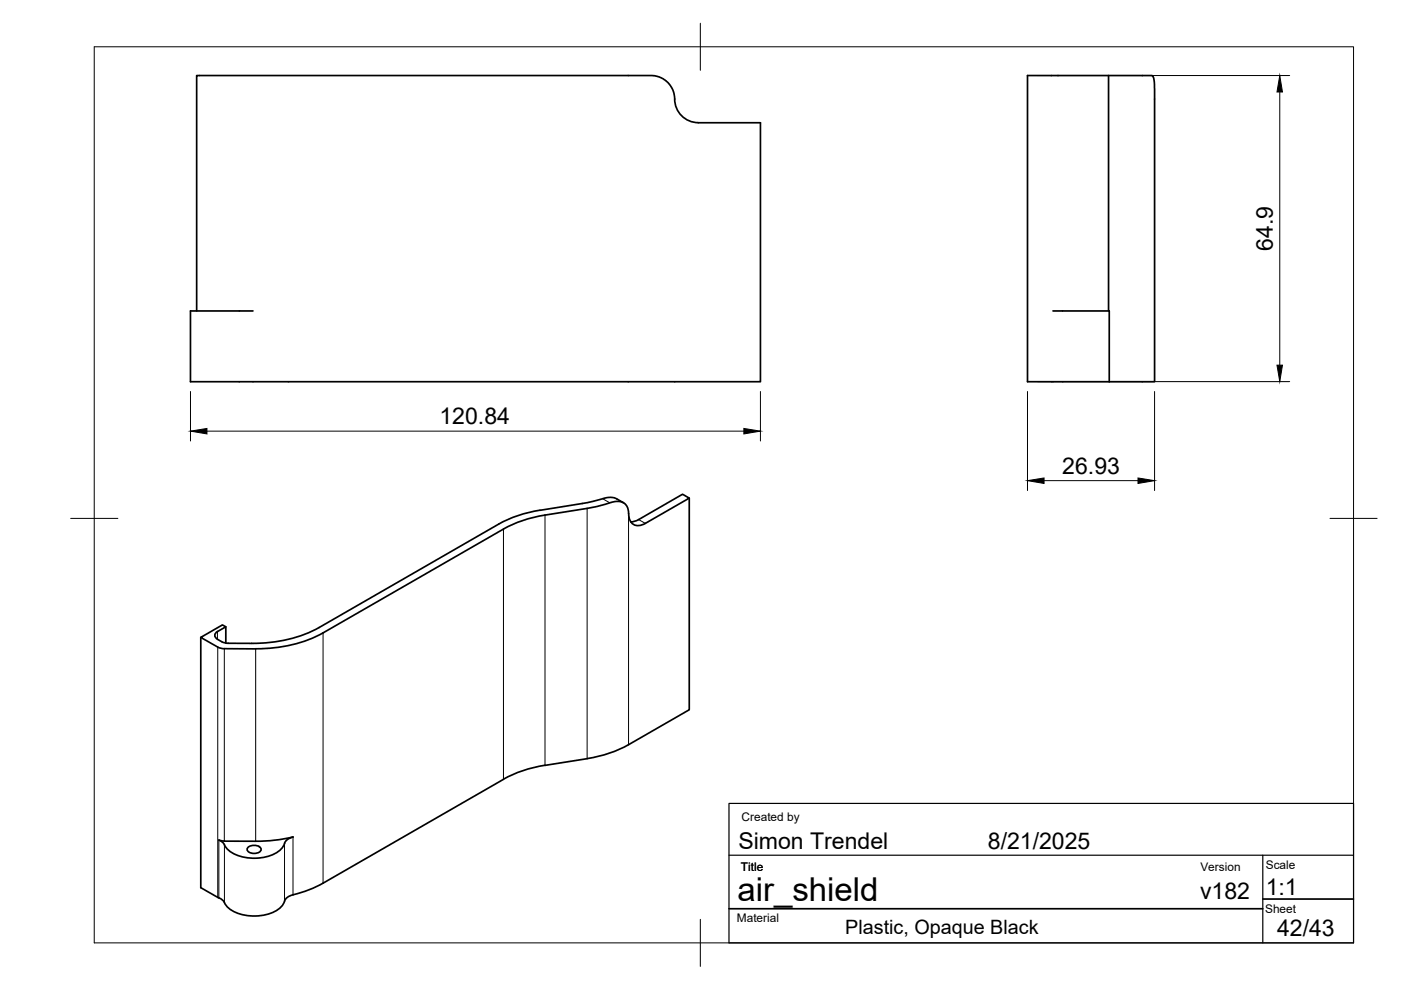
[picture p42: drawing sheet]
<svg xmlns="http://www.w3.org/2000/svg" width="297mm" height="210mm" viewBox="0 0 297 210" stroke-linecap="round" stroke-linejoin="round" font-family="sans-serif">
<defs><g id="words">
<text font-size="7" x="156.4" y="191.1">air_shield</text>
<g font-size="4.9">
<text x="269.9" y="53.2" transform="rotate(-90 269.9 53.2)">64.9</text>
<text x="93.2" y="90">120.84</text>
<text x="225.2" y="100.4">26.93</text>
<text x="156.5" y="180">Simon Trendel</text>
<text x="209.4" y="180">8/21/2025</text>
<text x="254.4" y="190.6">v182</text>
<text x="268.4" y="189.7">1:1</text>
<text x="270.8" y="198.4">42/43</text>
</g>
<text font-size="4.2" x="179.2" y="198">Plastic, Opaque Black</text>
<g font-size="2.5">
<text x="157.2" y="174.2">Created by</text>
<text x="157.1" y="184.6">Title</text>
<text x="254.5" y="184.6">Version</text>
<text x="268.4" y="184.3">Scale</text>
<text x="156.2" y="195.5">Material</text>
<text x="268.2" y="193.5">Sheet</text>
</g>
</g></defs>
<!-- layer: Visible -->
<g fill="none" stroke="#000" stroke-width=".36">
<path d="M217.8 16h26.4l.3 .3 .3 2.4v62.2h-27zM235 16v49.9M41.7 65.9v-49.9h96.6l1.9 .5 1.4 1 1 1.4 .4 1.6a5.1 5.1 0 0 0 5 5.5h13.2v54.9h-120.8v-15h13.2M223.2 65.9h12v15M105.7 111.1l-38 21.9a29.1 29.1 0 0 1-14.3 3.4h-5l-1.1-.2a3.3 3.3 0 0 1-1.7-1.3l.1-.7 2.2-1.3-.7-.4-4.6 2.6 4.2 2.3 7.4 .2M132.2 106.6l-1.9-1-1.3-.1-4.4 1.1-10.1 1.6a25.3 25.3 0 0 0-8.8 2.9M133.3 108.9l-.2-1.2-.5-.8-.8-.5-1.2-.1-4.1 1.1-11 1.8a25.9 25.9 0 0 0-8.7 3l-38.3 22M133.3 108.9a2.16 2.16 0 0 0 1 2.3 2.16 2.16 0 0 0 2.5-.2M133.7 110.6h.7l1-.4 9.3-5.4 1.4 .8-9.3 5.4M146.1 105.6v44.9l-12.8 7.4a26 26 0 0 1-8.8 2.9M42.6 135.1v53.1l3.6 2.1M47.9 132.9v3.4"/>
<path d="M68.5 134.2a29 29 0 0 1-14.3 3.4M47.6 178.3l-1.2-.2 .8 .5a5.9 5.9 0 0 0 5 3.2 8.9 8.9 0 0 0 7.5-1.9l.4-.5a2.39 2.39 0 0 1 2-1.9 33.4 33.4 0 0 1-7.9 .9l-6.6-.1M52.5 179.7a1.95 1.95 0 0 1 2.9 .3 1.29 1.29 0 0 1-1.7 .9 1.14 1.14 0 0 1-1.3-.9zM115.5 162.3a25.3 25.3 0 0 0-8.8 2.9l-38.2 22a26.6 26.6 0 0 1-6.9 2.7 2.24 2.24 0 0 0-1.5 1.7 7 7 0 0 1-5.9 2.6 7.8 7.8 0 0 1-6.3-2.3l-.7-1.1-1-.5M124.5 160.9l-9 1.4"/>
</g>
<!-- layer: Visible Narrow -->
<g fill="none" stroke="#000" stroke-width=".21">
<path d="M106.7 112.2v53M115.5 109.2v53.1M124.5 107.8v53.1M127.8 105.7l1.5 .9M133.3 108.9v49M135.4 110.2l1.4 .8M46.1 133.9v1.6M46.2 137.2v53.1M47.6 137.5v40.8M54.2 137.6v40.8M68.5 134.2v53.1M46.4 178.1v12.3"/>
<path d="M47.6 179.1v12.3M60.3 178.8v12.3M62.1 177.5v12.2"/>
</g>
<!-- layer: BORDER -->
<path d="M20 9.9h267v190h-267zM148.5 4.9v10M15 109.9h10M282 109.9h10M148.5 194.9v10" fill="none" stroke="#000" stroke-width=".21"/>
<!-- layer: TITLEBLOCK -->
<path d="M154.6 170.3h132.4v29.6h-132.4zM154.6 181.3h132.4M267.7 181.3v18.6" fill="none" stroke="#000" stroke-width=".25"/>
<path d="M154.6 192.7h113.1M267.7 190.6h19.3" fill="none" stroke="#000" stroke-width=".36"/>
<!-- layer: FD_Dimensions -->
<path d="M220 16h53.4M271.3 19.5v57.9M40.4 83v10.5M43.9 91.4h113.8M161.2 83v10.5M217.8 83v21M220 80.9h53.4M244.8 83v21M221.4 101.9h19.9" fill="none" stroke="#000" stroke-width=".21"/>
<path d="M271.3 16l.6 3.5h-1.2zM270.7 77.4h1.2l-.6 3.5zM40.4 91.4l3.5-.6v1.2zM157.7 90.8l3.5 .6-3.5 .6zM217.8 101.9l3.6-.6v1.2zM241.3 101.3l3.5 .6-3.5 .6z" fill="#000" stroke="#000" stroke-width=".21"/>
<use href="#words"/>
</svg>
